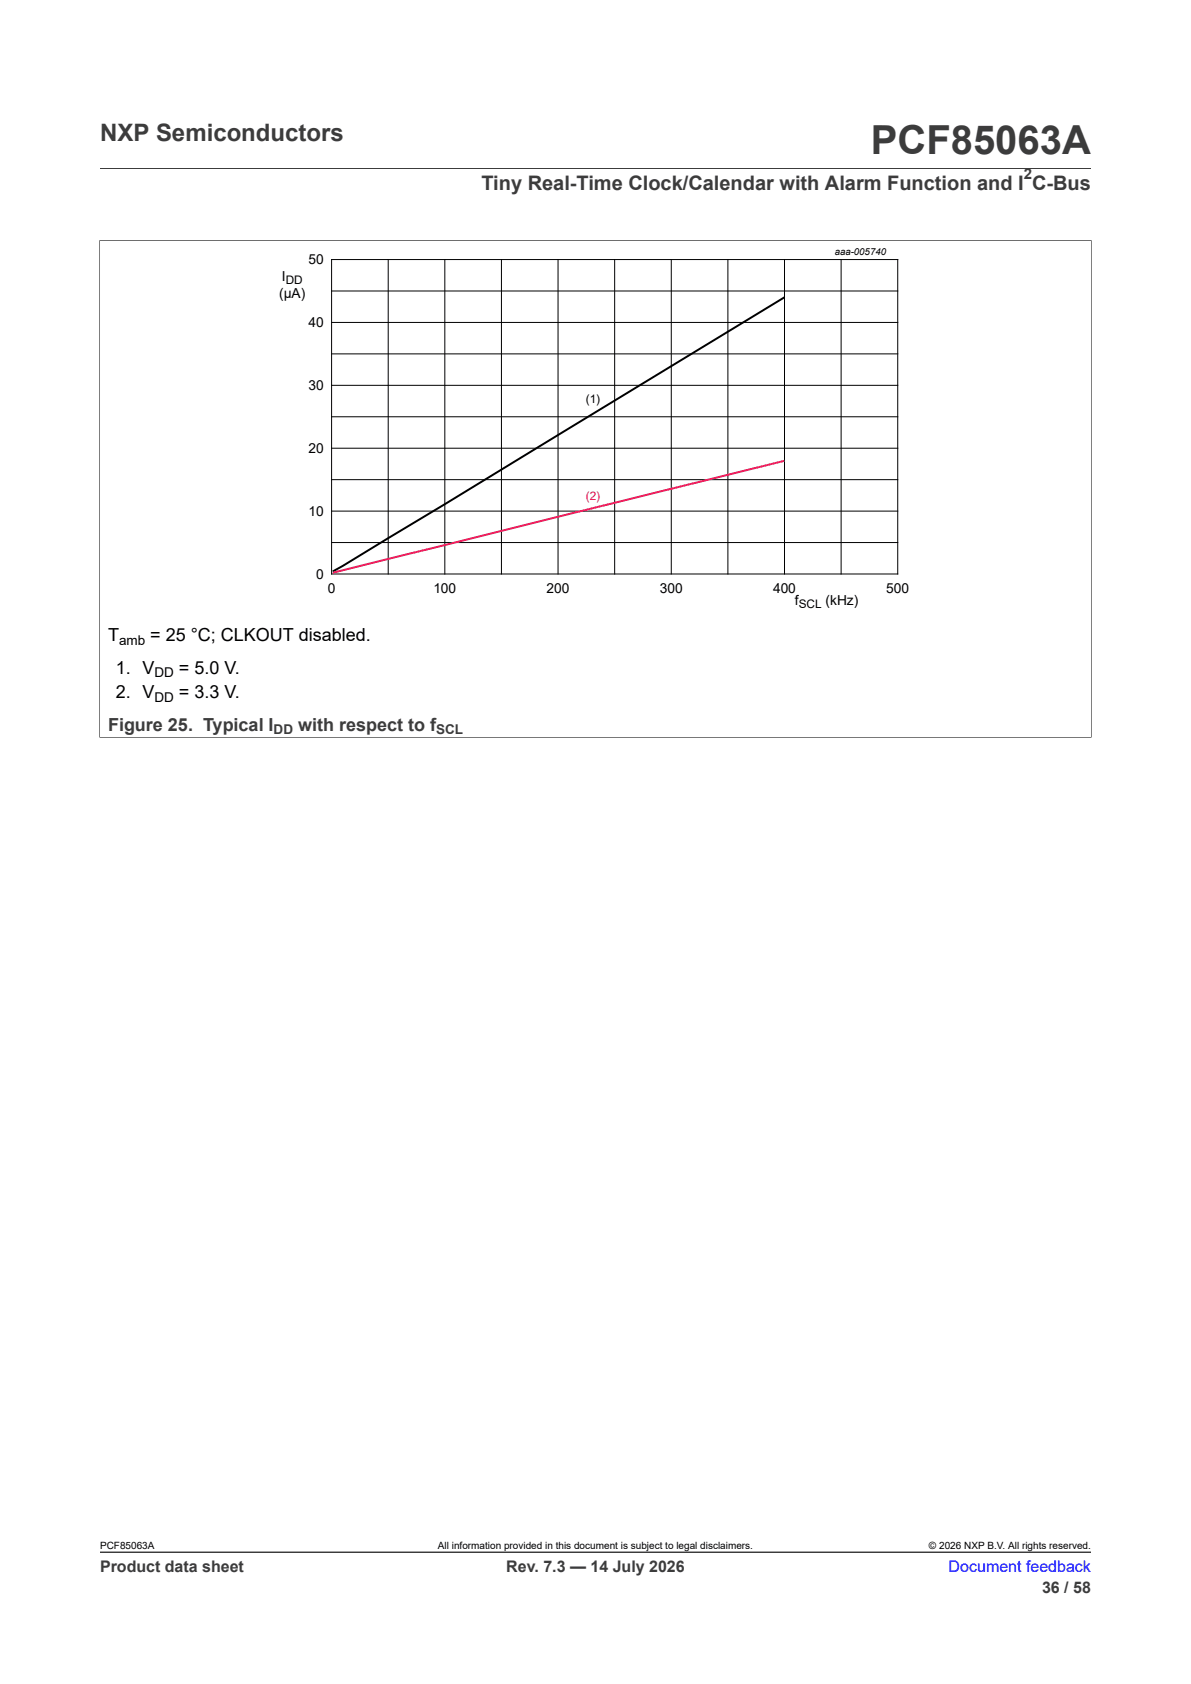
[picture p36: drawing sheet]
<svg xmlns="http://www.w3.org/2000/svg" width="210mm" height="297mm" viewBox="0 0 210 297" stroke-linecap="round" stroke-linejoin="round" font-family="sans-serif">
<defs><g id="words">
<text font-size="7.1" fill="#3c3c3c" x="153.6" y="27.2">PCF85063A</text>
<text font-size="4.2" fill="#3c3c3c" x="17.6" y="24.8">NXP Semiconductors</text>
<text font-size="3.5" fill="#3c3c3c" x="84.9" y="33.5">Tiny Real-Time Clock/Calendar with Alarm Function and I C-Bus</text>
<g font-size="3.2">
<text x="19" y="113.1">T</text>
<text x="26.5" y="113.1">= 25 °C; CLKOUT disabled.</text>
<text x="20.4" y="118.8">1. V</text>
<text x="31.5" y="118.8">= 5.0 V.</text>
<text x="20.4" y="123.2">2. V</text>
<text x="31.5" y="123.2">= 3.3 V.</text>
</g>
<g font-size="3.2" fill="#3c3c3c">
<text x="19" y="128.9">Figure 25. Typical I</text>
<text x="52.6" y="128.9">with respect to f</text>
</g>
<g font-size="2.8" fill="#3c3c3c">
<text x="17.6" y="277.3">Product data sheet</text>
<text x="89.3" y="277.3">Rev. 7.3 — 14 July 2026</text>
<text x="183.7" y="281">36 / 58</text>
</g>
<text font-size="2.8" fill="#00f" x="167.3" y="277.3">Document feedback</text>
<text font-size="2.6" fill="#3c3c3c" x="180.5" y="31.6">2</text>
<g font-size="2.4">
<text x="54.4" y="46.6">50</text>
<text x="49.2" y="52.5">(µA)</text>
<text x="49.7" y="49.6">I</text>
<text x="54.4" y="57.7">40</text>
<text x="54.4" y="68.8">30</text>
<text x="54.4" y="79.9">20</text>
<text x="54.4" y="91">10</text>
<text x="55.7" y="102.1">0</text>
<text x="57.8" y="104.6">0</text>
<text x="76.4" y="104.6">100</text>
<text x="96.4" y="104.6">200</text>
<text x="116.3" y="104.6">300</text>
<text x="136.3" y="104.6">400</text>
<text x="140.2" y="106.8">f</text>
<text x="145.6" y="106.8">(kHz)</text>
<text x="156.3" y="104.6">500</text>
<text x="21" y="113.7">amb</text>
<text x="27.2" y="119.5">DD</text>
<text x="27.2" y="123.8">DD</text>
</g>
<g font-size="2.4" fill="#3c3c3c">
<text x="48.2" y="129.5">DD</text>
<text x="76.9" y="129.5">SCL</text>
</g>
<g font-size="2.1">
<text x="50.4" y="50.1">DD</text>
<text x="103.3" y="71.1">(1)</text>
<text x="140.8" y="107.3">SCL</text>
</g>
<text font-size="2.1" fill="#ed1556" x="103.3" y="88.1">(2)</text>
<g font-size="1.8">
<text x="17.6" y="273.1">PCF85063A</text>
<text x="77.2" y="273.1">All information provided in this document is subject to legal disclaimers.</text>
<text x="163.8" y="273.1">© 2026 NXP B.V. All rights reserved.</text>
</g>
<text font-size="1.7" x="147.2" y="45">aaa-005740</text>
</g></defs>
<path d="M17.6 29.7h174.8M17.5 42.4h175M17.6 42.3v87.8M192.4 42.3v87.8M17.5 130h175M17.6 273.8h174.8" fill="none" stroke="#3c3c3c" stroke-width=".18"/>
<g fill="none" stroke="#000" stroke-width=".18">
<path d="M58.5 45.8h99.8v55.4h-99.8zM58.5 56.9h99.8M58.5 51.3h99.8M68.5 45.8v55.4M78.4 45.8v55.4M88.4 45.8v55.4M98.4 45.8v55.4M108.4 45.8v55.4M118.4 45.8v55.4M128.3 45.8v55.4M138.3 45.8v55.4M148.3 45.8v55.4"/>
<path d="M58.5 79.1h99.8M58.5 73.5h99.8M58.5 68h99.8M58.5 62.4h99.8M58.5 95.7h99.8M58.5 90.1h99.8M58.5 84.6h99.8"/>
</g>
<path d="M138.3 52.4l-59.9 36.5-19.7 11.9" fill="none" stroke="#000" stroke-width=".35"/>
<path d="M138.3 81.3l-79.6 19.7" fill="none" stroke="#ed1556" stroke-width=".35"/>
<use href="#words"/>
</svg>
